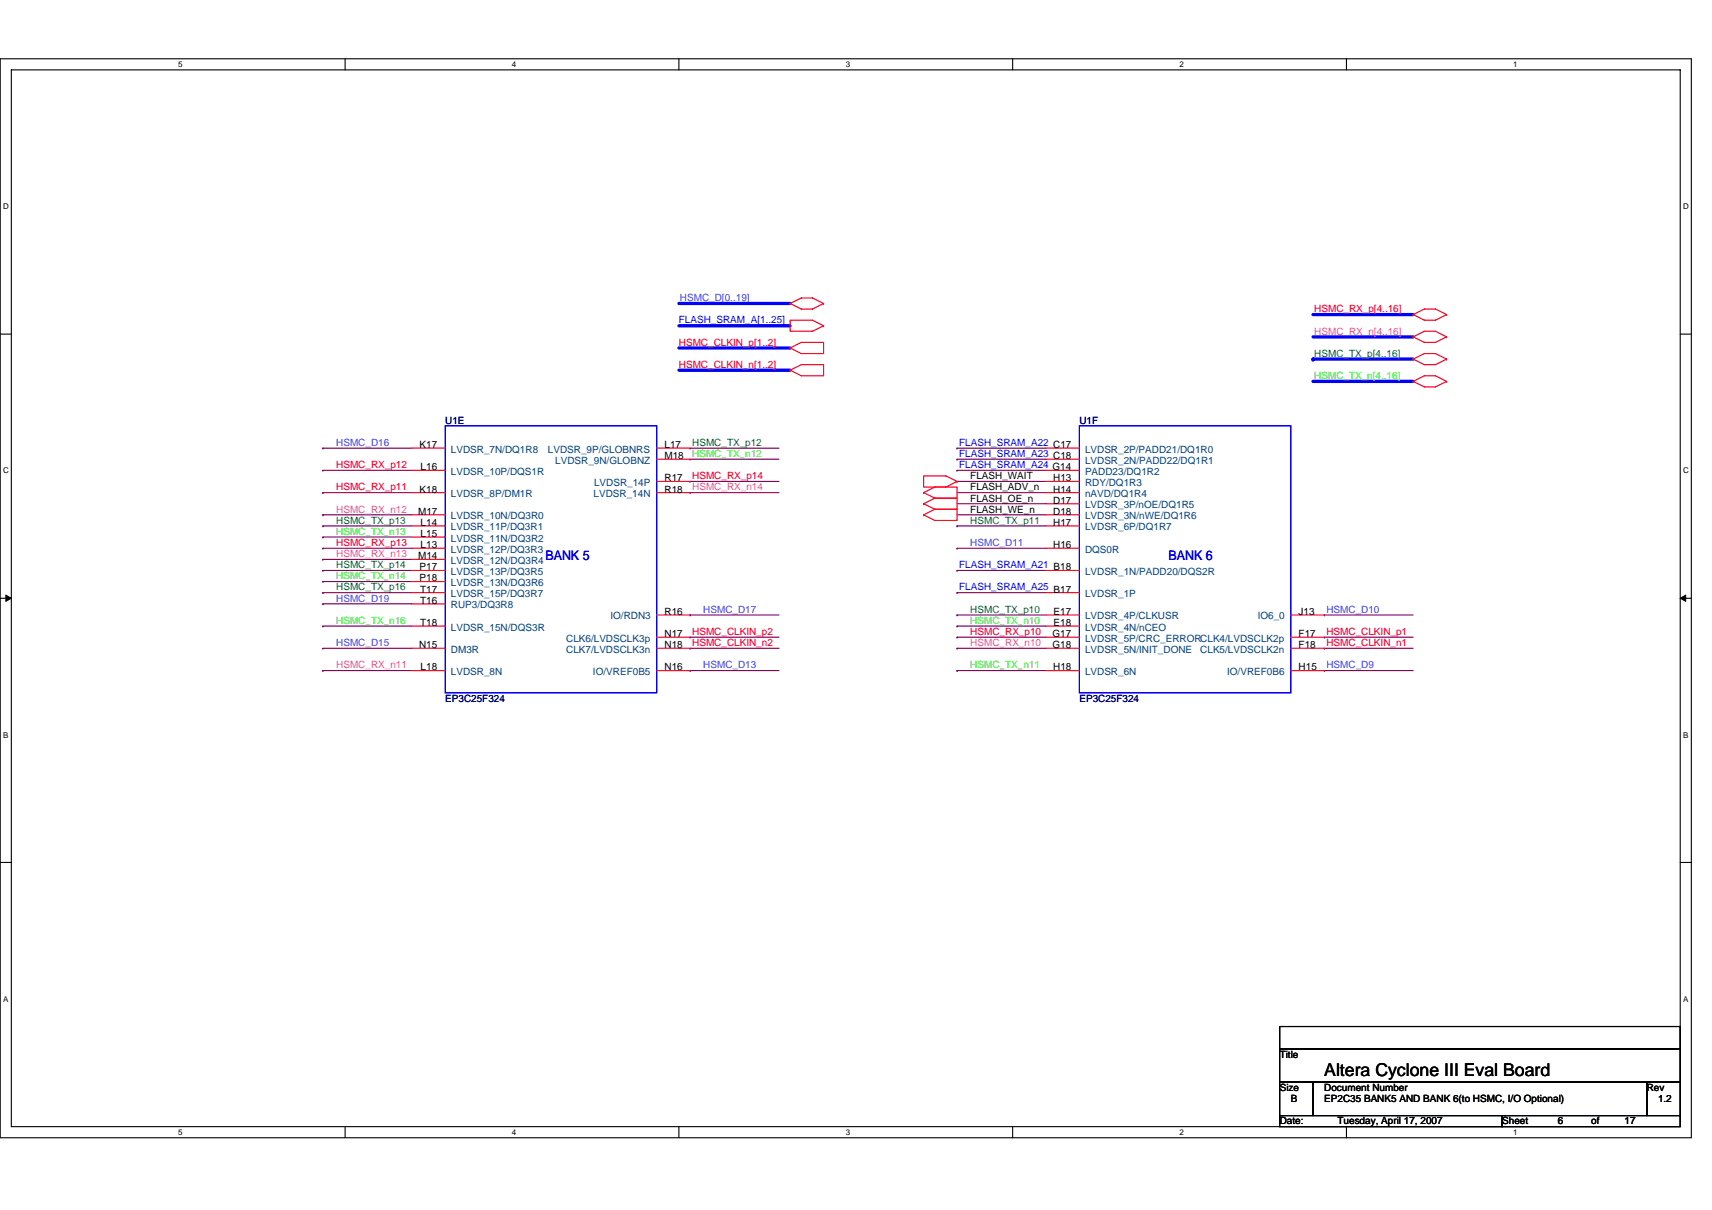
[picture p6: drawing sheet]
<svg xmlns="http://www.w3.org/2000/svg" width="297mm" height="210mm" viewBox="0 0 297 210" stroke-linecap="round" stroke-linejoin="round" font-family="sans-serif">
<defs><g id="words">
<text font-size="3.1" x="229.8" y="186.7">Altera Cyclone III Eval Board</text>
<g font-size="2.3" fill="#00f">
<text x="94.6" y="97.2">BANK 5</text>
<text x="202.7" y="97.2">BANK 6</text>
</g>
<g font-size="1.7" fill="#8000ff">
<text x="118" y="52.3">HSMC_D[0..19]</text>
<text x="58.3" y="77.4">HSMC_D16</text>
<text x="168.4" y="94.8">HSMC_D11</text>
<text x="58.3" y="104.4">HSMC_D19</text>
<text x="122" y="106.3">HSMC_D17</text>
<text x="230.1" y="106.3">HSMC_D10</text>
<text x="58.3" y="112.1">HSMC_D15</text>
<text x="122" y="116">HSMC_D13</text>
<text x="230.1" y="116">HSMC_D9</text>
</g>
<g font-size="1.7" fill="#00f">
<text x="117.8" y="56.1">FLASH_SRAM_A[1..25]</text>
<text x="166.4" y="77.4">FLASH_SRAM_A22 C17</text>
<text x="166.4" y="79.3">FLASH_SRAM_A23 C18</text>
<text x="166.4" y="81.2">FLASH_SRAM_A24 G14</text>
<text x="166.4" y="98.6">FLASH_SRAM_A21 B18</text>
<text x="166.4" y="102.5">FLASH_SRAM_A25 B17</text>
</g>
<g font-size="1.7" fill="#f00">
<text x="228" y="54.2">HSMC_RX_p[4..16]</text>
<text x="117.8" y="60">HSMC_CLKIN_p[1..2]</text>
<text x="117.8" y="63.9">HSMC_CLKIN_n[1..2]</text>
<text x="58.3" y="81.2">HSMC_RX_p12</text>
<text x="120.1" y="83.2">HSMC_RX_p14</text>
<text x="58.3" y="85.1">HSMC_RX_p11</text>
<text x="58.3" y="94.8">HSMC_RX_p13</text>
<text x="120.1" y="112.1">HSMC_CLKIN_n2</text>
<text x="120.1" y="110.2">HSMC_CLKIN_p2</text>
<text x="168.4" y="110.2">HSMC_RX_p10</text>
<text x="230.1" y="112.1">HSMC_CLKIN_n1</text>
<text x="230.1" y="110.2">HSMC_CLKIN_p1</text>
</g>
<g font-size="1.7" fill="#f0f">
<text x="228" y="58.1">HSMC_RX_n[4..16]</text>
<text x="58.3" y="89">HSMC_RX_n12</text>
<text x="120.1" y="85.1">HSMC_RX_n14</text>
<text x="58.3" y="96.7">HSMC_RX_n13</text>
<text x="168.4" y="112.1">HSMC_RX_n10</text>
<text x="58.3" y="116">HSMC_RX_n11</text>
</g>
<g font-size="1.7" fill="#0f0">
<text x="228" y="65.8">HSMC_TX_n[4..16]</text>
<text x="120.1" y="79.3">HSMC_TX_n12</text>
<text x="58.3" y="92.8">HSMC_TX_n13</text>
<text x="58.3" y="100.5">HSMC_TX_n14</text>
<text x="58.3" y="108.3">HSMC_TX_n16</text>
<text x="168.4" y="108.3">HSMC_TX_n10</text>
<text x="168.4" y="116">HSMC_TX_n11</text>
</g>
<g font-size="1.7" fill="#008000">
<text x="228" y="61.9">HSMC_TX_p[4..16]</text>
<text x="120.1" y="77.4">HSMC_TX_p12</text>
<text x="58.3" y="90.9">HSMC_TX_p13</text>
<text x="168.4" y="90.9">HSMC_TX_p11</text>
<text x="58.3" y="98.6">HSMC_TX_p14</text>
<text x="58.3" y="102.5">HSMC_TX_p16</text>
<text x="168.4" y="106.3">HSMC_TX_p10</text>
</g>
<g font-size="1.7">
<text x="72.8" y="77.7">K17</text>
<text x="115.3" y="77.7">L17</text>
<text x="73" y="81.6">L16</text>
<text x="115.3" y="79.7">M18</text>
<text x="115.3" y="83.5">R17</text>
<text x="168.4" y="83.2">FLASH_WAIT</text>
<text x="182.7" y="83.5">H13</text>
<text x="72.5" y="89.3">M17</text>
<text x="72.8" y="85.5">K18</text>
<text x="115.3" y="85.5">R18</text>
<text x="168.4" y="89">FLASH_WE_n</text>
<text x="168.4" y="87">FLASH_OE_n</text>
<text x="168.4" y="85.1">FLASH_ADV_n</text>
<text x="182.7" y="87.4">D17</text>
<text x="182.7" y="89.3">D18</text>
<text x="182.7" y="85.5">H14</text>
<text x="73" y="91.2">L14</text>
<text x="73" y="93.2">L15</text>
<text x="73" y="95.1">L13</text>
<text x="182.7" y="91.2">H17</text>
<text x="182.7" y="95.1">H16</text>
<text x="72.5" y="97">M14</text>
<text x="72.8" y="99">P17</text>
<text x="72.8" y="100.9">P18</text>
<text x="72.9" y="102.8">T17</text>
<text x="72.9" y="104.8">T16</text>
<text x="115.3" y="106.7">R16</text>
<text x="182.8" y="106.7">E17</text>
<text x="225.3" y="106.7">J13</text>
<text x="72.7" y="112.5">N15</text>
<text x="72.9" y="108.6">T18</text>
<text x="115.3" y="112.5">N18</text>
<text x="115.3" y="110.6">N17</text>
<text x="182.6" y="110.6">G17</text>
<text x="182.6" y="112.5">G18</text>
<text x="182.8" y="108.6">E18</text>
<text x="225.3" y="112.5">F18</text>
<text x="225.3" y="110.6">F17</text>
<text x="73" y="116.4">L18</text>
<text x="115.3" y="116.4">N16</text>
<text x="182.7" y="116.4">H18</text>
<text x="225.3" y="116.4">H15</text>
<text x="222" y="183.6">Title</text>
<text x="222" y="189.3">Size</text>
<text x="224" y="191.3">B</text>
<text x="229.8" y="189.3">Document Number</text>
<text x="229.8" y="191.3">EP2C35 BANK5 AND BANK 6(to HSMC, I/O Optional)</text>
<text x="285.7" y="189.3">Rev</text>
<text x="287.7" y="191.3">1.2</text>
<text x="222" y="195.1">Date:</text>
<text x="232.1" y="195.1">Tuesday, April 17, 2007</text>
<text x="260.6" y="195.1">Sheet</text>
<text x="270.3" y="195.1">6</text>
<text x="276.1" y="195.1">of</text>
<text x="281.9" y="195.1">17</text>
</g>
<g font-size="1.7" fill="#000080">
<text x="77.3" y="73.5">U1E</text>
<text x="187.3" y="73.5">U1F</text>
<text x="77.3" y="121.8">EP3C25F324</text>
<text x="187.3" y="121.8">EP3C25F324</text>
</g>
<g font-size="1.7" fill="#004080">
<text x="78.2" y="78.5">LVDSR_7N/DQ1R8</text>
<text x="78.2" y="82.4">LVDSR_10P/DQS1R</text>
<text x="95.1" y="78.5">LVDSR_9P/GLOBNRS</text>
<text x="96.3" y="80.5">LVDSR_9N/GLOBNZ</text>
<text x="188.3" y="78.5">LVDSR_2P/PADD21/DQ1R0</text>
<text x="188.3" y="80.5">LVDSR_2N/PADD22/DQ1R1</text>
<text x="188.3" y="82.4">PADD23/DQ1R2</text>
<text x="78.2" y="86.3">LVDSR_8P/DM1R</text>
<text x="103" y="86.3">LVDSR_14N</text>
<text x="103.1" y="84.3">LVDSR_14P</text>
<text x="188.3" y="88.2">LVDSR_3P/nOE/DQ1R5</text>
<text x="188.3" y="86.3">nAVD/DQ1R4</text>
<text x="188.3" y="84.3">RDY/DQ1R3</text>
<text x="78.2" y="90.1">LVDSR_10N/DQ3R0</text>
<text x="78.2" y="92.1">LVDSR_11P/DQ3R1</text>
<text x="78.2" y="94">LVDSR_11N/DQ3R2</text>
<text x="78.2" y="95.9">LVDSR_12P/DQ3R3</text>
<text x="188.3" y="90.1">LVDSR_3N/nWE/DQ1R6</text>
<text x="188.3" y="92.1">LVDSR_6P/DQ1R7</text>
<text x="188.3" y="95.9">DQS0R</text>
<text x="78.2" y="97.9">LVDSR_12N/DQ3R4</text>
<text x="78.2" y="99.8">LVDSR_13P/DQ3R5</text>
<text x="78.2" y="101.7">LVDSR_13N/DQ3R6</text>
<text x="188.3" y="99.8">LVDSR_1N/PADD20/DQS2R</text>
<text x="78.2" y="103.6">LVDSR_15P/DQ3R7</text>
<text x="78.2" y="105.6">RUP3/DQ3R8</text>
<text x="105.9" y="107.5">IO/RDN3</text>
<text x="188.3" y="103.6">LVDSR_1P</text>
<text x="188.3" y="107.5">LVDSR_4P/CLKUSR</text>
<text x="218.2" y="107.5">IO6_0</text>
<text x="78.2" y="109.4">LVDSR_15N/DQS3R</text>
<text x="78.2" y="113.3">DM3R</text>
<text x="98.2" y="113.3">CLK7/LVDSCLK3n</text>
<text x="98.2" y="111.4">CLK6/LVDSCLK3p</text>
<text x="188.3" y="109.4">LVDSR_4N/nCEO</text>
<text x="188.3" y="111.4">LVDSR_5P/CRC_ERRORCLK4/LVDSCLK2p</text>
<text x="188.3" y="113.3">LVDSR_5N/INIT_DONE</text>
<text x="208.3" y="113.3">CLK5/LVDSCLK2n</text>
<text x="78.2" y="117.2">LVDSR_8N</text>
<text x="102.9" y="117.2">IO/VREF0B5</text>
<text x="188.3" y="117.2">LVDSR_6N</text>
<text x="212.9" y="117.2">IO/VREF0B6</text>
</g>
<g font-size="1.4">
<text x="30.9" y="11.7">5</text>
<text x="88.8" y="11.7">4</text>
<text x="146.7" y="11.7">3</text>
<text x="204.7" y="11.7">2</text>
<text x="262.6" y="11.7">1</text>
<text x=".5" y="36.3">D</text>
<text x="292" y="36.3">D</text>
<text x=".5" y="82.1">C</text>
<text x="292" y="82.1">C</text>
<text x=".5" y="128">B</text>
<text x="292" y="128">B</text>
<text x=".5" y="173.8">A</text>
<text x="292" y="173.8">A</text>
<text x="30.9" y="197">5</text>
<text x="88.8" y="197">4</text>
<text x="146.7" y="197">3</text>
<text x="204.7" y="197">2</text>
<text x="262.6" y="197">1</text>
</g>
</g></defs>
<path d="M0 10.2h293.5v187.2h-293.5zM2 12.1h289.5v183.4h-289.5z" fill="none" stroke="#000" stroke-width=".19"/>
<g fill="#fff">
<path d="M30.9 10.4h.8v1.6h-.8z"/>
<path d="M30.9 195.7h.8v1.6h-.8z"/>
</g>
<path d="M59.9 10.2v1.9M59.9 195.5v1.9" fill="none" stroke="#000" stroke-width=".19"/>
<g fill="#fff">
<path d="M88.8 10.4h.8v1.6h-.8z"/>
<path d="M88.8 195.7h.8v1.6h-.8z"/>
</g>
<path d="M117.8 10.2v1.9M117.8 195.5v1.9" fill="none" stroke="#000" stroke-width=".19"/>
<g fill="#fff">
<path d="M146.7 10.4h.8v1.6h-.8z"/>
<path d="M146.7 195.7h.8v1.6h-.8z"/>
</g>
<path d="M175.7 10.2v1.9M175.7 195.5v1.9" fill="none" stroke="#000" stroke-width=".19"/>
<g fill="#fff">
<path d="M204.7 10.4h.7v1.6h-.7z"/>
<path d="M204.7 195.7h.7v1.6h-.7z"/>
</g>
<path d="M233.6 10.2v1.9M233.6 195.5v1.9" fill="none" stroke="#000" stroke-width=".19"/>
<g fill="#fff">
<path d="M262.6 10.4h.7v1.6h-.7z"/>
<path d="M262.6 195.7h.7v1.6h-.7z"/>
<path d="M.5 35.1h1v1.5h-1z"/>
<path d="M292 35.1h1v1.5h-1z"/>
<path d="M.5 80.9h1v1.5h-1z"/>
<path d="M292 80.9h1v1.5h-1z"/>
</g>
<path d="M0 58h2M291.5 58h2" fill="none" stroke="#000" stroke-width=".19"/>
<g fill="#fff">
<path d="M.5 126.7h.9v1.6h-.9z"/>
<path d="M292 126.7h.9v1.6h-.9z"/>
</g>
<path d="M0 103.8h2M291.5 103.8h2" fill="none" stroke="#000" stroke-width=".19"/>
<path d="M1 103.3l1 .5-1 .6zM291.5 103.8l1-.5v1.1z" fill="#000" stroke="#000" stroke-width=".17"/>
<g fill="#fff">
<path d="M.5 172.6h.9v1.5h-.9z"/>
<path d="M292 172.6h.9v1.5h-.9z"/>
</g>
<path d="M0 149.7h2M291.5 149.7h2M222 178.1h69.5v3.9h-69.5zM222 182h69.5v5.8h-69.5zM222 187.8h5.8v5.8h-5.8zM222 193.6h38.6v1.9h-38.6zM227.8 187.8h57.9v5.8h-57.9zM260.6 193.6h30.9v1.9h-30.9zM285.7 187.8h5.8v5.8h-5.8z" fill="none" stroke="#000" stroke-width=".19"/>
<path d="M117.8 52.7h19.3M117.8 56.5h19.3M227.8 54.6h17.4M227.8 58.5h17.4M117.8 60.4h19.3M117.8 64.2h19.3M227.8 66.2h17.4M227.8 62.3h.1M227.8 62.3h17.4" fill="none" stroke="#00f" stroke-width=".57"/>
<g fill="none" stroke="#800040" stroke-width=".19">
<path d="M56 77.8h.1M56 77.8h15.5M119.7 79.7h.1M119.7 77.8h.1M119.7 79.7h15.5M119.7 77.8h15.5M166 79.7h.1M166 77.8h.1M166 79.7h15.5M166 77.8h15.5M56 85.5h.1M56 81.6h.1"/>
<path d="M56 91.3h.1M56 89.3h.1M56 97.1h.1M56 95.1h.1M56 93.2h.1M56 99h.1M56 85.5h15.5M56 81.6h15.5M56 91.3h15.5M56 89.3h15.5M56 97.1h15.5M56 95.1h15.5"/>
<path d="M56 93.2h15.5M56 99h15.5M119.7 85.5h.1M119.7 83.5h.1M119.7 85.5h15.5M119.7 83.5h15.5M166 99h.1M166 91.3h.1M166 89.3h15.5M166 87.4h15.5M166 81.6h.1M166 85.5h15.5"/>
<path d="M166 83.5h15.5M166 95.1h.1M166 81.6h15.5M166 91.3h15.5M166 95.1h15.5M166 99h15.5M56 108.6h.1M56 100.9h.1M56 102.8h.1M56 116.4h.1M56 112.5h.1M56 104.8h.1"/>
<path d="M56 108.6h15.5M56 100.9h15.5M56 102.8h15.5M56 112.5h15.5M56 116.4h15.5M56 104.8h15.5M119.7 112.5h.1M119.7 110.6h.1M119.7 106.7h.1M119.7 116.4h.1M119.7 112.5h15.5M119.7 116.4h15.5"/>
<path d="M119.7 110.6h15.5M119.7 106.7h15.5M166 116.4h.1M166 112.5h.1M166 110.6h.1M166 108.6h.1M166 106.7h.1M166 102.8h.1M166 108.6h15.5M166 102.8h15.5M166 112.5h15.5M166 116.4h15.5"/>
<path d="M166 110.6h15.5M166 106.7h15.5M229.8 112.5h.1M229.8 110.6h.1M229.8 116.4h.1M229.8 106.7h.1M229.8 112.5h15.4M229.8 116.4h15.4M229.8 110.6h15.4M229.8 106.7h15.4"/>
</g>
<g fill="none" stroke="#f00" stroke-width=".19">
<path d="M137.1 52.7l1.9-1h1.9l2 1M137.1 52.7h.1M137.1 52.7l1.9 .9h1.9l2-.9M137.1 55.6h3.8l2 .9-2 1h-3.8zM142.9 52.7h.1M142.9 56.5h.1M245.2 54.6l1.9 1h2l1.9-1M245.2 54.6l1.9-1h2l1.9 1M245.2 54.6h.1M245.2 58.5l1.9 .9h2l1.9-.9M245.2 58.5l1.9-1h2l1.9 1M245.2 58.5h.1"/>
<path d="M251 54.6h.1M251 58.5h.1M71.5 77.8h5.8M113.9 77.8h5.8M113.9 79.7h5.8M137.1 60.4l1.9-1h3.9v2h-3.9zM137.1 60.4h.1M137.1 64.2l1.9-.9h3.9v1.9h-3.9zM137.1 64.2h.1M181.5 77.8h5.8M181.5 79.7h5.8M245.2 66.2l1.9 .9h2l1.9-.9"/>
<path d="M245.2 66.2l1.9-1h2l1.9 1M245.2 66.2h.1M245.2 62.3l1.9 1h2l1.9-1M245.2 62.3l1.9-.9h2l1.9 .9M245.2 62.3h.1M251 66.2h.1M251 62.3h.1M71.5 89.3h5.8M71.5 91.3h5.8M71.5 93.2h5.8M71.5 95.1h5.8M71.5 97.1h5.8"/>
<path d="M71.5 99h5.8M71.5 81.6h5.8M71.5 85.5h5.8M113.9 85.5h5.8M113.9 83.5h5.8M160.2 89.3h.1M160.2 87.4h.1M160.2 85.5l2-1h3.8v1.9h-3.8M160.2 85.5h.1M160.2 82.6h3.9l1.9 .9-1.9 1h-3.9zM160.2 87.4l2 1M160.2 85.5l2 .9"/>
<path d="M162.2 88.4h3.8v1.9h-3.8l-2-1M162.2 86.4h3.8v2h-3.8M162.2 88.4l-2 .9M162.2 86.4l-2 1M166 83.5h.1M181.5 89.3h5.8M181.5 91.3h5.8M181.5 95.1h5.8M181.5 99h5.8M181.5 81.6h5.8M181.5 85.5h5.8M181.5 83.5h5.8"/>
<path d="M181.5 87.4h5.8M71.5 100.9h5.8M71.5 102.8h5.8M71.5 108.6h5.8M71.5 112.5h5.8M71.5 116.4h5.8M71.5 104.8h5.8M113.9 112.5h5.8M113.9 116.4h5.8M113.9 106.7h5.8M113.9 110.6h5.8M181.5 102.8h5.8"/>
<path d="M181.5 108.6h5.8M181.5 112.5h5.8M181.5 116.4h5.8M181.5 106.7h5.8M181.5 110.6h5.8M224 112.5h5.8M224 116.4h5.8M224 106.7h5.8M224 110.6h5.8"/>
</g>
<path d="M77.3 73.9h36.6v46.3h-36.6zM187.3 73.9h36.7v46.3h-36.7z" fill="none" stroke="#00f" stroke-width=".19"/>
<use href="#words"/>
</svg>
